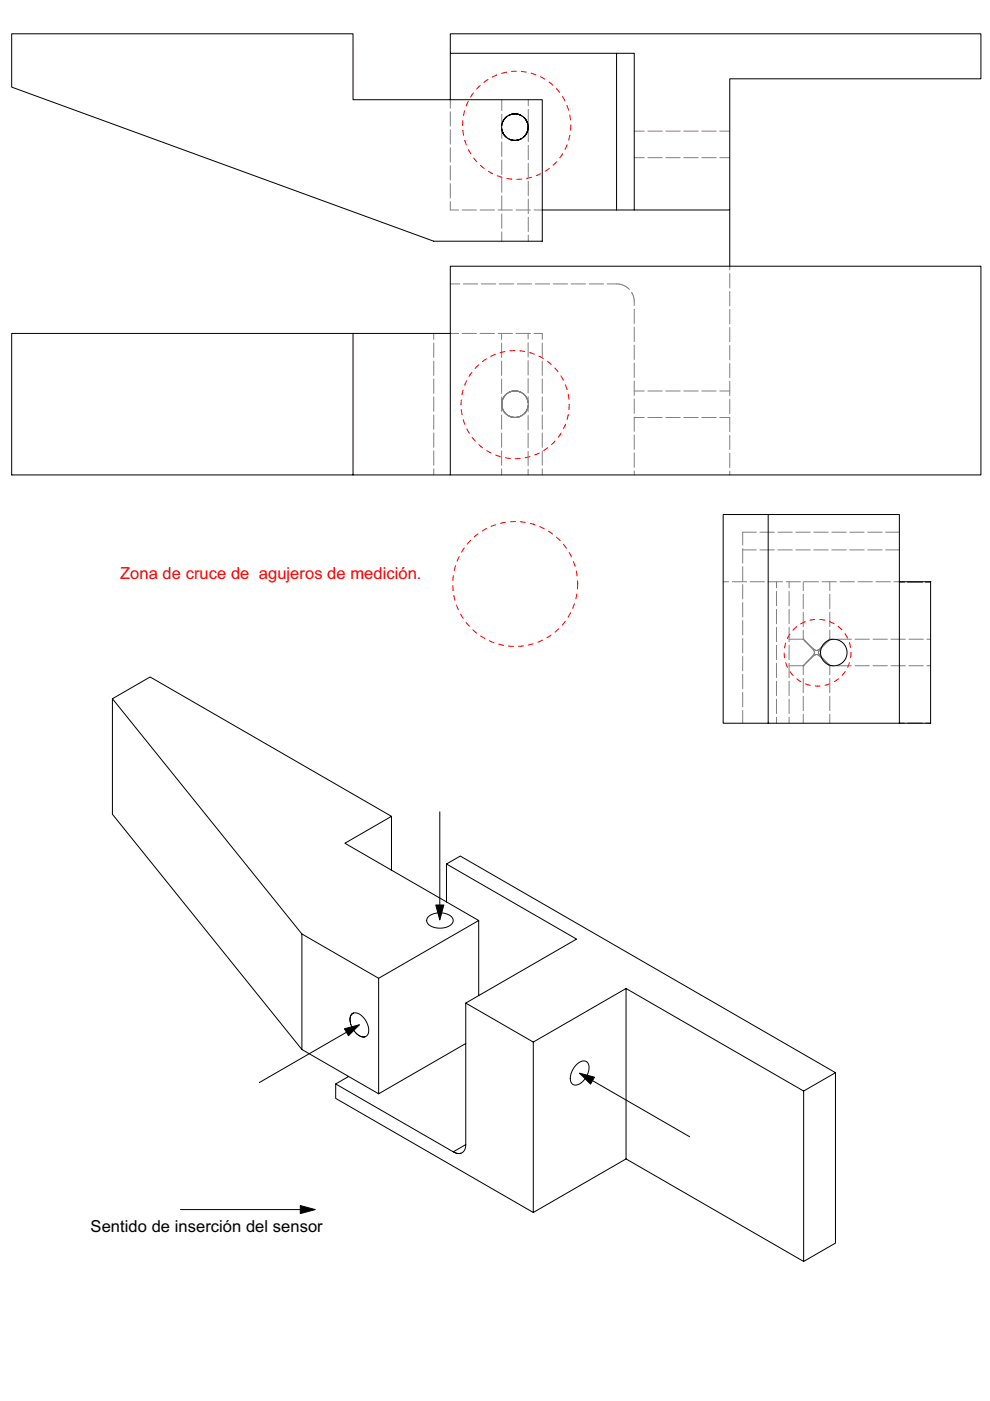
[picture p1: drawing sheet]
<svg xmlns="http://www.w3.org/2000/svg" width="210mm" height="297mm" viewBox="0 0 210 297" stroke-linecap="round" stroke-linejoin="round" font-family="sans-serif">
<defs><g id="words">
<text font-size="3.5" fill="#f00" x="25.5" y="122.8">Zona de cruce de agujeros de medición.</text>
<text font-size="3.5" x="19.2" y="261.2">Sentido de inserción del sensor</text>
</g></defs>
<path d="M95.5 21.1v23.4M95.5 44.5h19.5M95.5 70.7h19.5" fill="none" stroke="#808080" stroke-width=".21" stroke-dasharray="3 .8" stroke-dashoffset="1.3"/>
<g fill="none" stroke="#808080" stroke-width=".21">
<path d="M106.4 27.2v.2M106.4 26.5h.1M106.4 27.4h.1M106.4 26.5v.2M106.4 26.4v.1M106.4 27.5l.1 .4M106.4 27.5h.1M106.4 26.4h.1M106.5 27.9h.1M106.5 28l.1 .1M106.6 28.2h.1M106.6 25.7l-.2 .7"/>
<path d="M106.6 28.2l.1 .1M106.6 25.7v.1M106.7 28.4h.1M106.8 25.5l-.2 .2M106.8 28.4l.1 .2M106.8 25.5h-.1M106.8 28.4v.1M106.8 25.4v.1M106.9 28.6l.1 .2M106.9 25.3l-.1 .2M106.9 28.6l.1 .1M107 25.2l-.1 .1"/>
<path d="M107 28.8h.1M107 25.1l-.1 .2M107 28.8l.2 .2M107 25.1h.1M107 28.8l.1 .1M107.1 25l-.1 .1M107.2 29l.2 .1M107.2 24.9l-.2 .2M107.2 29h.1M107.3 24.9h-.1M107.4 29.1h.1M107.4 24.8l-.2 .1"/>
<path d="M107.4 24.8h.1M107.4 29.1l.6 .4M108 24.4l-.6 .4M108 29.5l.1 .1M108.1 29.6h.1M108.1 24.4h-.1M108.2 29.6h.1M108.2 24.3l-.1 .1M108.2 24.3h.1M108.3 24.3h-.1M108.3 29.6l.1 .1M108.4 24.2l-.1 .1"/>
<path d="M108.4 29.7h.2M108.4 29.7h.1M108.5 24.2h-.1M108.6 29.7h.1M108.6 24.2h-.2M108.7 29.7h.1M108.7 24.2h-.1M108.7 24.2h.1M108.8 24.2h-.1M108.8 29.7l.1 .1M108.9 29.8h.1M108.9 29.8h.3"/>
<path d="M108.9 24.2h-.1M108.9 24.2h.1M109.1 24.1l-.2 .1M109.2 29.8h.1M109.2 24.1h-.1M109.2 24.1h.1M109.3 29.8h-.1M109.3 24.1l.2 .1M109.5 29.7l-.2 .1M109.5 24.2h.3M109.8 29.7h-.3M109.8 24.2l.2 .1"/>
<path d="M110 29.6l-.2 .1M110 24.3h.1M110.1 24.3l.3 .1M110.1 24.3h.1M110.3 29.5l-.3 .1M110.4 24.4h.1M110.4 29.5h-.1M110.4 24.4l.4 .3M110.8 29.3l-.4 .2M110.8 24.7h.1M110.8 29.2v.1M110.8 24.7l.2 .1"/>
<path d="M111 29.1l-.2 .1M111 24.8h.1M111 29.1h.1M111 24.8l.1 .1M111 24.8l.2 .2M111.1 29l-.1 .1M111.2 28.9l-.2 .2M111.2 25l.1 .1M111.2 25l.1 .2M111.3 28.8l-.1 .1zM111.3 28.7h.1M111.3 25.2l.2 .2"/>
<path d="M111.3 25.2l.1 .1M111.4 28.7h-.1M111.5 28.6l-.2 .1M111.5 28.6h-.1M111.5 28.5h.1M111.5 25.4l.1 .1M111.5 25.4l.1 .2M111.5 28.4v.1M111.6 28.4l-.1 .1M111.6 28.3h.1M111.6 25.6l.1 .1M111.6 25.6l.1 .2"/>
<path d="M111.7 28.2l-.1 .1M111.7 28.1h.1M111.7 25.8l.1 .1M111.7 25.8l.1 .3M111.8 27.9l-.1 .2zM111.8 26.1l.1 .1M111.8 26.1l.2 .6M111.8 27.8v.1M111.9 27.8h-.1M111.9 27.7l-.1 .1M111.9 27.7h.1M111.9 27.6h.1"/>
<path d="M111.9 27.6v.1M112 27.3l-.1 .3M112 26.7h.1M112 27.2l-.1 .2M112 27.2v.1M112 26.7v.1M112 27.2h.1M112 26.8h.1M112 27.1v.1M112 27.1h.1M112 27v.1M112 26.9h.1"/>
<path d="M112 27h.1M112 26.9v.1M130.7 60.2a3.7 3.7 0 0 1 2.7 1.2M133.9 62l.5 1 .1 .9M106.4 85.7h.1M106.4 85.7v.2M106.4 85.7v.1M106.4 85.6v.1M106.4 85.8h.1M106.4 85.6h.1M106.4 85.8v.1M106.4 85.9h.1"/>
<path d="M106.4 85.4v.3M106.4 85.4v.2M106.4 85.9v.3M106.4 85.4h.1M106.4 86.1v.1M106.4 85.3v.1M106.4 85.2v.2M106.4 86.2v.1M106.4 86.2l.1 .2M106.4 85.1v.1M106.4 86.3l.1 .3M106.4 86.3l.1 .1"/>
<path d="M106.5 86.4v.2M106.5 85l-.1 .1M106.5 86.4l.1 .3M106.5 85l-.1 .2M106.5 86.6l.1 .2M106.5 84.8l-.1 .3M106.5 84.8v.2M106.6 84.7l-.1 .3M106.6 86.7v.1M106.6 86.7v.2M106.6 86.8l.1 .2M106.6 84.6l-.1 .2"/>
<path d="M106.6 84.6v.1M106.6 84.5v.2M106.6 86.9l.1 .1M106.6 86.9l.2 .2M106.7 87l.2 .3M106.7 84.3l-.1 .2M106.7 84.3l-.1 .3M106.8 87.1l.1 .2M106.8 84.3l-.2 .2M106.9 87.3l.1 .2M106.9 84.1l-.2 .2M106.9 84.1l-.1 .2"/>
<path d="M107 87.5l.2 .2M107 83.9l-.2 .4M107 83.9l-.1 .2M107.2 87.7l.2 .1M107.2 83.7l-.2 .2M107.4 87.8h.1M107.4 83.6l-.4 .3M107.4 83.6l-.2 .1M107.4 83.5v.1M107.4 87.8l.2 .2M107.4 83.5l-.2 .2M107.6 83.4l-.2 .1"/>
<path d="M107.6 88l.2 .1M107.8 83.3l-.2 .1M107.8 88.1l.2 .1M108 83.2l-.2 .1M108 88.2h.1M108 88.2l.1 .1M108 88.2l.2 .1M108 83.1v.1M108 83.1l-.2 .2M108.1 83.1h-.1M108.1 88.3h.1M108.1 83.1l-.1 .1"/>
<path d="M108.1 88.3l.2 .1M108.2 83.1h-.1M108.2 88.3l.1 .1M108.2 83.1h-.2M108.2 88.3l.3 .1M108.3 88.4h.1M108.3 83l-.2 .1M108.3 83l-.1 .1M108.4 88.4h.2M108.5 83l-.3 .1M108.5 83h-.2M108.5 88.4l.2 .1"/>
<path d="M108.6 83h-.3M108.6 83h-.1M108.6 88.4l.1 .1M108.6 88.4l.2 .1M108.7 82.9l-.1 .1M108.7 88.5h.2M108.7 82.9l-.2 .1M108.7 88.5h.1M108.8 88.5h.1M108.8 82.9l-.2 .1M108.8 82.9h-.1M108.9 82.9h-.1"/>
<path d="M108.9 88.5h.2M108.9 82.9h-.2M108.9 88.5h.3M109.1 88.5h.1M109.1 82.9h-.2M109.2 82.9h-.1M109.2 82.9h.1M109.2 82.9h-.3M109.2 82.9h.2M109.3 82.9h.1M109.3 88.5h-.1M109.4 82.9h.1"/>
<path d="M109.4 88.5h-.1M109.4 88.5h-.2M109.4 88.5h.1M109.4 82.9h.3M109.5 88.5h-.1M109.5 82.9h.2M109.7 82.9h.1M109.7 88.5h-.2M109.7 88.5h.1M109.7 82.9l.2 .1M109.7 88.5h-.3M109.8 82.9l.1 .1"/>
<path d="M109.8 88.4l-.1 .1M109.9 83h.2M109.9 88.4h-.1M109.9 83h.1M109.9 88.4l-.2 .1M109.9 83l.3 .1M109.9 88.4h.1M110 88.4h-.1M110.1 83l.2 .1M110.1 83l.1 .1M110.2 83.1h.2M110.2 88.3l-.2 .1"/>
<path d="M110.2 88.3l-.3 .1M110.2 88.3h-.1M110.3 83.1h.1M110.4 88.2l-.3 .1M110.4 88.2l-.2 .1M110.4 83.1l.2 .2M110.4 88.2v.1M110.6 88.1l-.2 .1M110.6 83.3l.2 .1M110.8 83.4h.1M110.8 88l-.2 .1M110.8 83.4l.2 .1"/>
<path d="M111 83.5h.1M111 83.5l.2 .2M111 87.9l-.2 .1M111 87.8l-.2 .2M111 87.8v.1M111.2 83.7l.1 .2M111.2 87.7l-.2 .2M111.2 83.7h.1M111.2 87.7l-.2 .1M111.2 87.7h.1M111.3 83.9l.2 .1M111.3 87.5l-.1 .2"/>
<path d="M111.3 83.9h.1M111.3 83.9l.2 .2M111.3 87.5h.1M111.5 84v.1M111.5 87.4l-.2 .1M111.5 84l.1 .2M111.5 84.1l.1 .2M111.5 87.3l-.2 .2M111.5 87.3v.1M111.6 87.2l-.1 .2M111.6 84.2l.1 .2M111.6 84.2v.1"/>
<path d="M111.6 87.1l-.1 .2M111.6 87.1v.1M111.6 84.3l.1 .2M111.7 86.9l-.1 .3M111.7 84.4l.1 .3M111.7 84.4v.1M111.7 86.9l-.1 .2M111.7 86.9h.1M111.7 84.5l.1 .2M111.8 86.7l-.1 .2M111.8 84.7l.1 .3M111.8 84.7h.1"/>
<path d="M111.8 86.7h.1M111.9 86.4l-.1 .3M111.9 85l.1 .2M111.9 86.3v.1M112 85.2h.1M112 86.2v.1M112 86.2l-.1 .2M112 85.2v.2M112 86.2h.1M112 85.2v.1M112 86.1v.1M112 85.3h.1"/>
<path d="M112 86.1h.1M112 85.3v.1M112 85.9v.2M112 85.9v.3M112 85.4v.5M167.3 135.5h3M170.3 135.5h.1M170.3 135.5l.1 .1M170.3 135.6h.1M170.4 135.6h.1M170.4 135.6l2 1.9 .6 .4M170.4 135.6v.1"/>
<path d="M170.7 135.9h.1M170.7 135.9l2 2.3M170.8 136v.1M170.8 136h.1M172.7 138.2h.1M172.7 138.4l-.4 .7-1.4 1.5M172.7 138.3h.1M172.7 138.4h.1M172.7 138.3v.1M173 138.8l-2.6 2.3M173 138.8h.1M173 137.9h.1"/>
<path d="M173.1 138.8h-.1M173.1 138.8h.1M173.1 137.9h.1M173.2 138.8h.1M173.2 137.9h.1M173.2 138.8l2.5 2.1M173.5 138.3v.1M173.5 138.4h.1M173.5 138.3h.1M173.5 138.4l.6 .8 1.6 1.7M173.6 138.2l-.1 .1M175.4 136l-2.2 1.9"/>
<path d="M175.4 136l-1.8 2.2M175.6 135.9l-.2 .1M175.6 135.9h.1M175.7 135.8h.1M175.8 135.7l-.2 .2M175.8 135.7l-.4 .3M175.9 135.6l-.1 .1M175.9 135.6h.1M175.9 135.5v.1M175.9 135.5h.1M167.3 141.2h3M170.3 141.2h.1"/>
<path d="M170.3 141.1h.1M170.4 141.1h-.1M170.4 141.1h.1M170.7 140.8h.1M175.4 140.6v.1M175.4 140.6h.1M175.6 140.8h.1M175.7 140.9l.1 .1M175.7 140.9l.1 .2M175.8 141v.1M175.8 141.1h.1M175.9 141.1h.1"/>
</g>
<path d="M106.4 51.1v-23.7M170.3 123.3v12.2M175.9 135.5v-12.2M170.3 153.3v-12.1M175.9 141.2v12.1" fill="none" stroke="#808080" stroke-width=".21" stroke-dasharray="3 .8" stroke-dashoffset="1.1"/>
<path d="M106.4 26.5v-5.4" fill="none" stroke="#808080" stroke-width=".21" stroke-dasharray="3 .8" stroke-dashoffset=".7"/>
<path d="M112 51.1v-30M115 70.7v30M92 100.7v-30M106.4 100.7v-30M164.6 153.3v-30M167.3 153.3v-30" fill="none" stroke="#808080" stroke-width=".21" stroke-dasharray="3 .8" stroke-dashoffset="1.8"/>
<path d="M134.5 33.4h20.2M134.5 27.8h20.2M134.5 88.5h20.2M134.5 82.9h20.2" fill="none" stroke="#808080" stroke-width=".21" stroke-dasharray="3 .8" stroke-dashoffset=".9"/>
<g fill="none" stroke="#000" stroke-width=".21">
<path d="M2.5 7.2h72.4v13.9h40.1v30h-23l-89.5-32.6zM95.5 11.3h39v33.2h20.2v-27.8h53.3v-9.5h-112.5v13.9M130.7 11.3v33.2M106.4 27.4h.1M106.4 27.4l.1 .5M106.4 27.7a2.81 2.81 0 0 0 2.8 2.1M106.5 27.9v.1M106.5 27.9l.1 .2M106.6 28.1v.1M106.6 25.7l-.2 .5M106.6 28.2l.1 .2M106.7 28.3v.1"/>
<path d="M106.7 25.5l-.3 1v.9M106.8 28.5l.1 .1M106.9 25.3l-.1 .1M107 28.7v.1M107 25.1v.1M107.1 28.9l.1 .1M107.2 25h-.1M107.3 29l.1 .1M107.4 24.8l-.1 .1M108 29.5l.7 .2h1l-.3 .1M108 24.4a2.81 2.81 0 0 1 2.6 .1l-.2-.1M108.2 24.3a2.81 2.81 0 0 0-1.6 1.5"/>
<path d="M108.2 24.3h.1M108.4 24.2l-.2 .1M108.4 24.2h.1M108.7 24.2h-.3M108.7 24.2h.1M108.9 24.2h-.2M108.9 24.2h.1M109.2 24.1l-.3 .1M109.4 24.2h.1M109.4 24.2h.5M109.7 29.7h.2h-.3M109.9 24.2h.1"/>
<path d="M109.9 29.7l.2-.1zM109.9 24.2l.4 .2M110.1 29.6l.3-.1-.3 .1M110.3 24.4h.1M110.4 29.5l.2-.1-.2 .1M110.4 29.5h-.1M110.6 24.5l.7 .6-.2-.2M111.3 25.1l.2 .2-.2-.2M111.3 28.7l-.2 .3M111.4 25.3l.2 .2-.1-.2M111.4 28.6l-.1 .2M111.6 25.5l.1 .3-.1-.3"/>
<path d="M111.6 28.4l-.2 .3M111.6 28.3l-.1 .1M111.7 25.7l.1 .3-.1-.2M111.7 28.2l-.1 .2M111.7 28.1v.1M111.8 25.9l.1 .3-.1-.2M111.8 27.9l-.1 .2M111.9 26.2v.3v-.3M111.9 27.7l-.1 .2M111.9 27.7v-.3a2.81 2.81 0 0 1-1.3 2M111.9 27.6v.2M111.9 26.5l.1 .7"/>
<path d="M112 26.7l-.1 .7M112 27.2h.1M115 44.5h19.5M154.7 44.5v11.9M74.9 70.7v30M95.5 70.7h-93v30h205.5v-44.3h-112.5v44.3M162.9 109.1v44.2M190.7 123.3h6.6v30h-44v-44.2h37.4v44.2M23.8 148.1l8-4.6 51.2 29.6-9.9 5.7 28.4 16.4v15.9M83 173.1v11.4M93.2 172.1v19.8M64 198v24.5l-40.2-49.9v-24.5l40.2 49.9 16.3 9.4v24.5l18.5-10.7"/>
<path d="M90.8 194.4a3.8 3.8 0 0 1 5.2 .3 1.56 1.56 0 0 1-1.5 1.9 3.4 3.4 0 0 1-4-1.2 1.07 1.07 0 0 1 .3-1zM92.4 191.9h1.7l-.9 3.1zM94.7 191.2v-8l2.9-1.7 79.5 45.9v36.2l-6.7 3.9-37.7-21.8-19.6 11.4-41.9-24.2v-3.1l24.9 14.4M94.7 183.2l27.5 15.9-23.4 13.6v30a1.62 1.62 0 0 1-.8 1.7 1.62 1.62 0 0 1-1.9-.2l2.7-1.5M101.5 195.2l-21.2 12.2M73 218.1l3.2-.8-2.3 2.3zM73.5 218.9l-18.5 10.6M74.6 215a1.74 1.74 0 0 1 2.4 .7 3.3 3.3 0 0 1 .8 3.9 1.74 1.74 0 0 1-2.4-.7 3.3 3.3 0 0 1-.8-3.9zM74.9 214.8l-.2 .1 .2-.1M98.8 212.7l14.3 8.2v36.2M132.7 209.6l37.7 21.7 6.7-3.9M64 222.5l16.3 9.4"/>
<path d="M73.9 228.2l-2.7 1.6M113.1 220.9l19.6-11.3v36.1M122.2 225.7a1.51 1.51 0 0 1 2.5-.2 3.7 3.7 0 0 1-2.8 4.6 1.56 1.56 0 0 1-.9-2.3l.5-1.1zM122.9 227.5l3.2 .9-.9 1.5zM125.6 229.1l20.6 11.9M170.4 231.3v36.2M38.3 256.5h25.4M63.7 255.6l3.1 .9-3.1 .8z"/>
<circle cx="176.8" cy="138.4" r="2.81"/>
</g>
<g fill="none" stroke="#f00" stroke-width=".21">
<path d="M100.4 19.7l-.6 .9M101.8 18.1l-.8 .8M103.5 16.9l-.9 .6M105.4 15.9l-1 .4M107.4 15.3l-1 .3M109.5 15.1h-1.1M110.5 15.1l1.1 .2M112.6 15.5l1 .4M114.6 16.3l.9 .5M116.4 17.4l.8 .6M118 18.8l.6 .8M98.1 25.5v1.1"/>
<path d="M98.1 27.7h.1M98.1 27.7l.2 1M98.5 23.5l-.2 1M98.5 29.7l.4 1M99.3 21.5l-.5 1M99.3 31.7l.5 .9M100.4 33.5l.7 .8M101.9 35.1l.8 .6M103.5 36.3l1 .5M105.4 37.3l1 .3M107.5 37.8l1 .2M110.6 38h-1"/>
<path d="M112.7 37.6l-1 .2M114.7 36.8l-1 .4M116.5 35.7l-.9 .6M118 34.3l-.7 .7M119.3 20.5l.5 .9M119.3 32.6l-.6 .9M120.2 22.3l.4 1M120.2 30.7l-.4 1M120.8 24.4l.2 1M120.8 28.7l-.2 1M121 26.5v1.1M100 78.9l-.5 .9"/>
<path d="M101.5 77.4l-.8 .7M103.1 76.1l-.8 .6M105 75.1l-.9 .5M107.1 74.5l-1.1 .3M109.2 74.3l-1.1 .1M110.2 74.4l1.1 .1M112.3 74.8l1 .3M114.3 75.5l.9 .5M116.1 76.6l.8 .7M117.6 78l.7 .8M118.9 79.7l.5 .9M97.8 85.8h.1"/>
<path d="M97.8 84.8v1M97.8 86.9l.2 1M98.2 82.7l-.3 1M98.2 89l.3 1M98.9 80.7l-.4 1M99 90.9l.5 1M100.1 92.7l.7 .8M101.5 94.3l.8 .7M103.2 95.5l.9 .6M105.1 96.5l1 .3M107.1 97.1l1.1 .1M110.3 97.2l-1.1 .1"/>
<path d="M112.4 96.8l-1.1 .3M114.3 96l-.9 .5M116.1 94.9l-.8 .6M117.7 93.5l-.8 .7M119 91.8l-.6 .9M119.9 81.6l.3 1M119.9 89.9l-.4 1M120.5 83.6l.1 1M120.5 87.9l-.3 1M120.7 85.7l-.1 1.1M96.6 120l-.3 1M96.6 120h.1"/>
<path d="M97.4 118l-.5 1M98.4 116.2l-.5 .9M99.8 114.6l-.7 .7M101.4 113.2l-.9 .6M103.2 112.1l-1 .5M105.1 111.2l-1 .4M107.2 110.8l-1.1 .2M109.3 110.6h-1.1M110.3 110.6l1.1 .2M112.4 111l1 .3M114.4 111.6l1 .5M116.3 112.6l.9 .6"/>
<path d="M118 113.9l.8 .7M119.5 115.4h.1M119.5 115.4l.6 .8M120.7 117.1l.5 1M121.6 119l.3 1M96 124.1l.1 1.1M96.1 122l-.1 1.1M96.2 126.3l.3 1M96.8 128.3l.4 1M97.7 130.2l.5 .9M98.8 132l.7 .8M100.3 133.5l.8 .7"/>
<path d="M101.9 134.8l.9 .6M103.8 135.9l.9 .4M105.7 136.6l1.1 .2M107.8 137h1.1M111 136.9l-1.1 .1M113.1 136.5l-1.1 .3M115 135.7l-.9 .4M116.8 134.7l-.8 .5M118.5 133.3l-.8 .7M119.9 131.7l-.7 .8M121 129.9l-.5 .9M121.8 128l-.4 1"/>
<path d="M122.2 121.1l.2 1M122.3 125.9l-.2 1.1M122.5 123.2l-.1 1.7M166.3 138.4l.1 1.1M166.6 136.3l-.3 1.1M167.5 134.4l-.5 1M168.9 132.9l-.8 .7M170.7 131.8l-.9 .5M172.8 131.3l-1.1 .2M173.8 131.3l1.1 .2M175.9 131.8l.9 .4M177.7 132.8l.8 .7"/>
<path d="M179.2 134.4l.5 .9M180.1 136.3l.2 1M180.4 138.3l-.1 1.2M166.6 140.5l.4 1M167.5 142.4l.7 .8M168.9 143.9l.9 .6M170.8 145l1 .3M173.9 145.5h-1.1M175.9 145l-1 .3M177.8 143.9l-.9 .6M179.2 142.4l-.7 .8M180.1 140.5l-.4 1"/>
</g>
<path d="M95.5 60.2h35.2" fill="none" stroke="#808080" stroke-width=".21" stroke-dasharray="3 .8" stroke-dashoffset="1"/>
<path d="M112 85.3v-14.6M112 100.7v-14.6M153.3 123.3h37.4" fill="none" stroke="#808080" stroke-width=".21" stroke-dasharray="3 .8" stroke-dashoffset="1.9"/>
<path d="M134.5 63.9v36.8" fill="none" stroke="#808080" stroke-width=".21" stroke-dasharray="3 .8" stroke-dashoffset="2.2"/>
<path d="M154.7 100.7v-44.3M197.3 135.5h-21.4M197.3 141.2h-21.4" fill="none" stroke="#808080" stroke-width=".21" stroke-dasharray="3 .8" stroke-dashoffset="2.3"/>
<path d="M157.5 153.3v-40.5" fill="none" stroke="#808080" stroke-width=".21" stroke-dasharray="3 .8" stroke-dashoffset=".3"/>
<path d="M157.5 116.6h33.2M157.5 112.8h33.2" fill="none" stroke="#808080" stroke-width=".21" stroke-dasharray="3 .8" stroke-dashoffset=".2"/>
<path d="M190.7 123.3h6.6M197.3 123.3h-6.6M190.7 153.3h6.6M197.3 153.3h-6.6" fill="none" stroke="#808080" stroke-width=".21" stroke-dasharray="3 .8" stroke-dashoffset="2"/>
<path d="M92.4 191.9h1.7l-.9 3.1zM73 218.1l3.2-.8-2.3 2.3zM122.9 227.5l3.2 .9-.9 1.5zM63.7 255.6l3.1 .9-3.1 .8z" fill="#000"/>
<use href="#words"/>
</svg>
